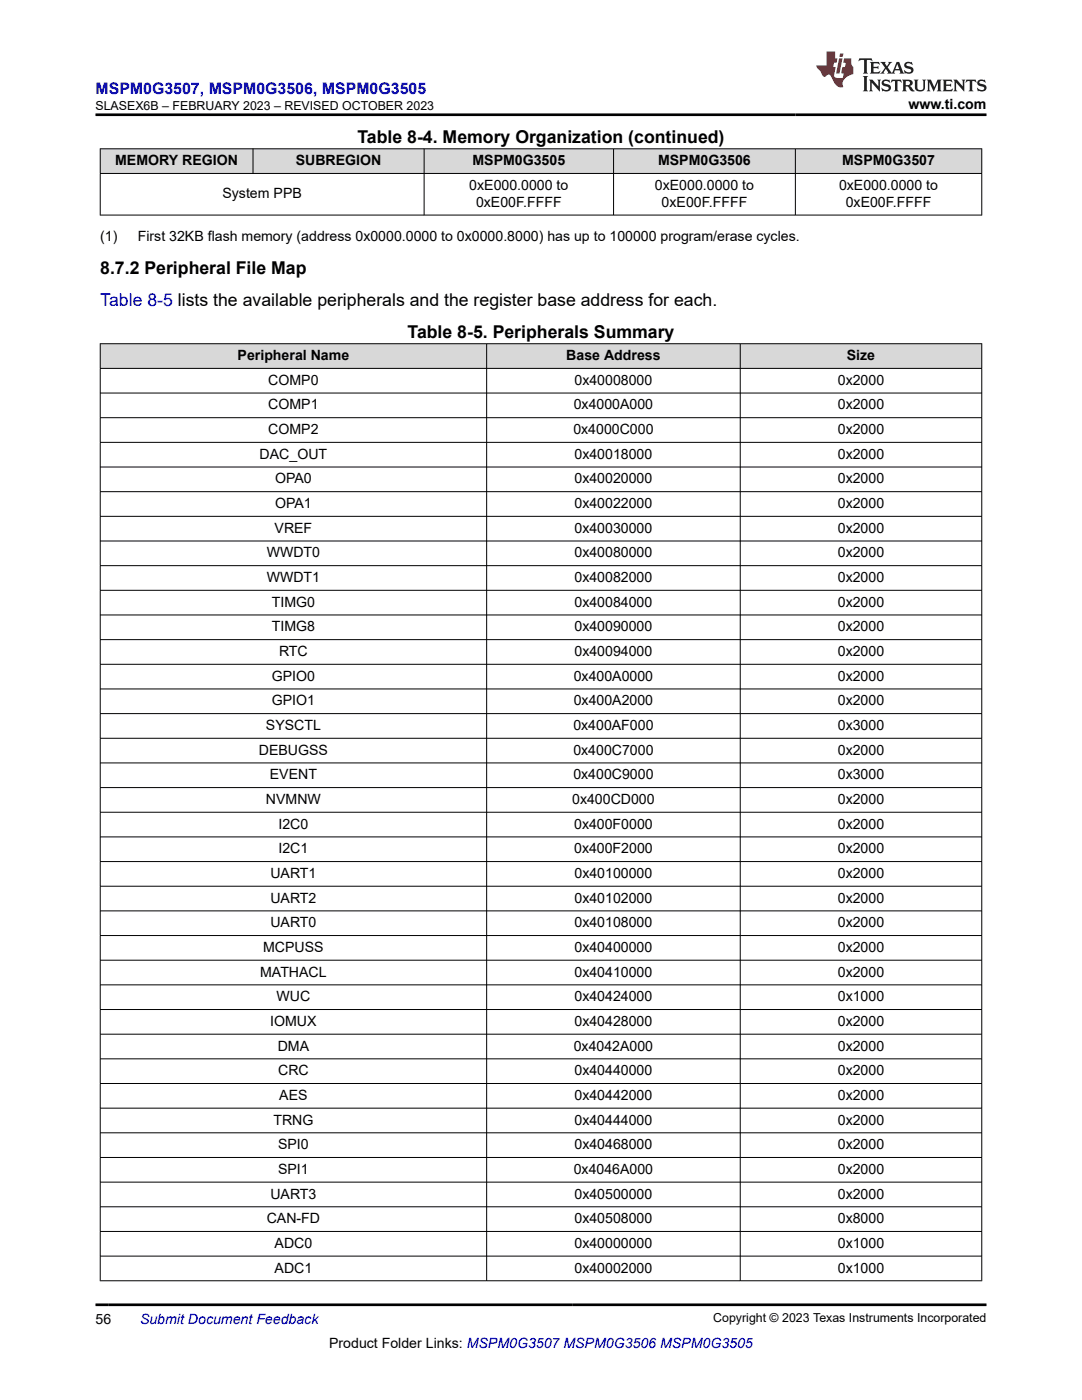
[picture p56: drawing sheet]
<svg xmlns="http://www.w3.org/2000/svg" width="216mm" height="279mm" viewBox="0 0 216 279" stroke-linecap="round" stroke-linejoin="round" font-family="sans-serif">
<defs><g id="words">
<g font-size="3.5">
<text x="71.3" y="28.5">Table 8-4. Memory Organization (continued)</text>
<text x="20" y="54.7">8.7.2 Peripheral File Map</text>
<text x="81.3" y="67.4">Table 8-5. Peripherals Summary</text>
</g>
<text font-size="3.5" fill="#00f" x="20" y="61.1">Table 8-5 lists the available peripherals and the register base address for each.</text>
<text font-size="3.2" fill="#00f" x="19" y="18.7">MSPM0G3507, MSPM0G3506, MSPM0G3505</text>
<g font-size="2.8">
<text x="181.3" y="21.8">www.ti.com</text>
<text x="23" y="33">MEMORY REGION</text>
<text x="59" y="33">SUBREGION</text>
<text x="94.3" y="33">MSPM0G3505</text>
<text x="131.3" y="33">MSPM0G3506</text>
<text x="168" y="33">MSPM0G3507</text>
<text x="44.4" y="39.6">System PPB</text>
<text x="93.6" y="37.9">0xE000.0000 to</text>
<text x="95" y="41.3">0xE00F.FFFF</text>
<text x="130.7" y="37.9">0xE000.0000 to</text>
<text x="132" y="41.3">0xE00F.FFFF</text>
<text x="167.4" y="37.9">0xE000.0000 to</text>
<text x="168.8" y="41.3">0xE00F.FFFF</text>
<text x="20" y="48.1">(1)</text>
<text x="27.5" y="48.1">First 32KB flash memory (address 0x0000.0000 to 0x0000.8000) has up to 100000 program/erase cycles.</text>
<text x="47.4" y="71.9">Peripheral Name</text>
<text x="113" y="71.9">Base Address</text>
<text x="169" y="71.9">Size</text>
<text x="53.5" y="76.8">COMP0</text>
<text x="114.6" y="76.8">0x40008000</text>
<text x="167.2" y="76.8">0x2000</text>
<text x="53.5" y="81.7">COMP1</text>
<text x="114.5" y="81.7">0x4000A000</text>
<text x="167.2" y="81.7">0x2000</text>
<text x="53.5" y="86.6">COMP2</text>
<text x="114.4" y="86.6">0x4000C000</text>
<text x="167.2" y="86.6">0x2000</text>
<text x="51.8" y="91.6">DAC_OUT</text>
<text x="114.6" y="91.6">0x40018000</text>
<text x="167.2" y="91.6">0x2000</text>
<text x="54.9" y="96.5">OPA0</text>
<text x="54.9" y="101.4">OPA1</text>
<text x="114.6" y="96.5">0x40020000</text>
<text x="114.6" y="101.4">0x40022000</text>
<text x="167.2" y="96.5">0x2000</text>
<text x="167.2" y="101.4">0x2000</text>
<text x="54.8" y="106.3">VREF</text>
<text x="114.6" y="106.3">0x40030000</text>
<text x="167.2" y="106.3">0x2000</text>
<text x="53.2" y="111.2">WWDT0</text>
<text x="114.6" y="111.2">0x40080000</text>
<text x="167.2" y="111.2">0x2000</text>
<text x="53.2" y="116.2">WWDT1</text>
<text x="114.6" y="116.2">0x40082000</text>
<text x="167.2" y="116.2">0x2000</text>
<text x="54.2" y="121.1">TIMG0</text>
<text x="114.6" y="121.1">0x40084000</text>
<text x="167.2" y="121.1">0x2000</text>
<text x="54.2" y="126">TIMG8</text>
<text x="55.7" y="130.9">RTC</text>
<text x="114.6" y="126">0x40090000</text>
<text x="114.6" y="130.9">0x40094000</text>
<text x="167.2" y="126">0x2000</text>
<text x="167.2" y="130.9">0x2000</text>
<text x="54.2" y="135.8">GPIO0</text>
<text x="114.5" y="135.8">0x400A0000</text>
<text x="167.2" y="135.8">0x2000</text>
<text x="54.2" y="140.8">GPIO1</text>
<text x="114.5" y="140.8">0x400A2000</text>
<text x="167.2" y="140.8">0x2000</text>
<text x="53.1" y="145.7">SYSCTL</text>
<text x="114.4" y="145.7">0x400AF000</text>
<text x="167.2" y="145.7">0x3000</text>
<text x="51.7" y="150.6">DEBUGSS</text>
<text x="53.8" y="155.5">EVENT</text>
<text x="114.4" y="150.6">0x400C7000</text>
<text x="114.4" y="155.5">0x400C9000</text>
<text x="167.2" y="150.6">0x2000</text>
<text x="167.2" y="155.5">0x3000</text>
<text x="53.1" y="160.5">NVMNW</text>
<text x="114.2" y="160.5">0x400CD000</text>
<text x="167.2" y="160.5">0x2000</text>
<text x="55.6" y="165.4">I2C0</text>
<text x="114.6" y="165.4">0x400F0000</text>
<text x="167.2" y="165.4">0x2000</text>
<text x="55.6" y="170.3">I2C1</text>
<text x="114.6" y="170.3">0x400F2000</text>
<text x="167.2" y="170.3">0x2000</text>
<text x="54" y="175.2">UART1</text>
<text x="114.6" y="175.2">0x40100000</text>
<text x="167.2" y="175.2">0x2000</text>
<text x="54" y="180.1">UART2</text>
<text x="54" y="185.1">UART0</text>
<text x="114.6" y="180.1">0x40102000</text>
<text x="114.6" y="185.1">0x40108000</text>
<text x="167.2" y="180.1">0x2000</text>
<text x="167.2" y="185.1">0x2000</text>
<text x="52.5" y="190">MCPUSS</text>
<text x="114.6" y="190">0x40400000</text>
<text x="167.2" y="190">0x2000</text>
<text x="51.9" y="194.9">MATHACL</text>
<text x="114.6" y="194.9">0x40410000</text>
<text x="167.2" y="194.9">0x2000</text>
<text x="55.2" y="199.8">WUC</text>
<text x="114.6" y="199.8">0x40424000</text>
<text x="167.2" y="199.8">0x1000</text>
<text x="53.9" y="204.7">IOMUX</text>
<text x="55.4" y="209.7">DMA</text>
<text x="114.5" y="209.7">0x4042A000</text>
<text x="114.6" y="204.7">0x40428000</text>
<text x="167.2" y="204.7">0x2000</text>
<text x="167.2" y="209.7">0x2000</text>
<text x="55.5" y="214.6">CRC</text>
<text x="114.6" y="214.6">0x40440000</text>
<text x="167.2" y="214.6">0x2000</text>
<text x="55.7" y="219.5">AES</text>
<text x="114.6" y="219.5">0x40442000</text>
<text x="167.2" y="219.5">0x2000</text>
<text x="54.6" y="224.4">TRNG</text>
<text x="114.6" y="224.4">0x40444000</text>
<text x="167.2" y="224.4">0x2000</text>
<text x="55.5" y="229.4">SPI0</text>
<text x="114.6" y="229.4">0x40468000</text>
<text x="167.2" y="229.4">0x2000</text>
<text x="54" y="239.2">UART3</text>
<text x="55.5" y="234.3">SPI1</text>
<text x="114.5" y="234.3">0x4046A000</text>
<text x="114.6" y="239.2">0x40500000</text>
<text x="167.2" y="234.3">0x2000</text>
<text x="167.2" y="239.2">0x2000</text>
<text x="53.2" y="244.1">CAN-FD</text>
<text x="114.6" y="244.1">0x40508000</text>
<text x="167.2" y="244.1">0x8000</text>
<text x="54.8" y="249">ADC0</text>
<text x="114.6" y="249">0x40000000</text>
<text x="167.2" y="249">0x1000</text>
<text x="54.8" y="254">ADC1</text>
<text x="114.6" y="254">0x40002000</text>
<text x="167.2" y="254">0x1000</text>
<text x="19" y="264.2">56</text>
<text x="65.7" y="269">Product Folder Links: MSPM0G3507 MSPM0G3506 MSPM0G3505</text>
</g>
<text font-size="2.8" fill="#00f" x="27.9" y="264.2">Submit Document Feedback</text>
<g font-size="2.5">
<text x="19" y="21.9">SLASEX6B – FEBRUARY 2023 – REVISED OCTOBER 2023</text>
<text x="142.3" y="263.9">Copyright © 2023 Texas Instruments Incorporated</text>
</g>
</g></defs>
<g fill="#d8d8d8">
<path d="M20 29.7h175.9v4.9h-175.9z" fill-rule="evenodd"/>
<path d="M20.1 29.8h30.3v4.8h-30.3z" fill-rule="evenodd"/>
<path d="M50.5 29.8h34.1v4.8h-34.1z" fill-rule="evenodd"/>
<path d="M84.7 29.8h37.7v4.8h-37.7z" fill-rule="evenodd"/>
<path d="M122.5 29.8h36.1v4.8h-36.1z" fill-rule="evenodd"/>
<path d="M158.8 29.8h37v4.8h-37z" fill-rule="evenodd"/>
</g>
<path d="M19.9 29.7h176.1M19.9 34.6h176.1M20 29.6v13.4M50.5 29.6v5.1M84.6 29.6v13.4M122.4 29.6v13.4M158.7 29.6v13.4M195.9 29.6v13.4M19.9 42.9h176.1" fill="none" stroke="#000" stroke-width=".2"/>
<g fill="#d8d8d8">
<path d="M20 68.6h175.9v4.9h-175.9z" fill-rule="evenodd"/>
<path d="M20.1 68.7h76.9v4.8h-76.9z" fill-rule="evenodd"/>
<path d="M97.2 68.7h50.4v4.8h-50.4z" fill-rule="evenodd"/>
<path d="M147.8 68.7h48v4.8h-48z" fill-rule="evenodd"/>
</g>
<g fill="none" stroke="#000" stroke-width=".2">
<path d="M19.9 68.6h176.1M19.9 73.5h176.1M19.9 78.4h176.1M20 68.5v187.2M97.1 68.5v187.2M147.7 68.5v187.2M195.9 68.5v187.2M19.9 83.4h176.1M19.9 88.3h176.1M19.9 93.2h176.1M19.9 98.1h176.1M19.9 103h176.1"/>
<path d="M19.9 108h176.1M19.9 112.9h176.1M19.9 117.8h176.1M19.9 122.7h176.1M19.9 127.7h176.1M19.9 132.6h176.1M19.9 137.5h176.1M19.9 142.4h176.1M19.9 147.3h176.1M19.9 152.3h176.1M19.9 157.2h176.1M19.9 162.1h176.1"/>
<path d="M19.9 167h176.1M19.9 171.9h176.1M19.9 176.9h176.1M19.9 181.8h176.1M19.9 186.7h176.1M19.9 191.6h176.1M19.9 196.6h176.1M19.9 201.5h176.1M19.9 206.4h176.1M19.9 211.3h176.1M19.9 216.2h176.1M19.9 221.2h176.1"/>
<path d="M19.9 226.1h176.1M19.9 231h176.1M19.9 235.9h176.1M19.9 240.8h176.1M19.9 245.8h176.1M19.9 250.7h176.1M19.9 255.6h176.1"/>
</g>
<path d="M171.5 11.6l-.2 .6 .5-.2h.6v.1v2.2l-.2 .4h1l-.2-.4v-2.2v-.1h.5l.5 .2-.1-.6zM173.6 12.4l.2 .3v1.6l-.2 .4h1.9l.1-.6a1.08 1.08 0 0 1-1.3 .2v-.7h.6l.4 .2v-.7l-.4 .2h-.6v-.5l.2-.2a1 1 0 0 1 1 .3l-.1-.5zM175.7 12.4l.9 1.1-1 1.2h.9l-.2-.2 .5-.8 .4 .8-.2 .2h1.6l-.2-.2 .2-.5h.9l.1 .5-.1 .2h.9l-.2-.4-.8-1.9h-.5l-.9 2.1-.9-1.1 .9-1h-.8l.2 .2-.4 .6-.4-.6 .2-.2zM179 12.8l.4 1h-.7zM180.7 12.5a.65 .65 0 0 0-.2 .7 .65 .65 0 0 0 .6 .5l.6 .1 .1 .3a.79 .79 0 0 1-.7 .4 .79 .79 0 0 1-.7-.5l.1 .7 .2-.1a.93 .93 0 0 0 1.1 0 .93 .93 0 0 0 .4-.9 1.46 1.46 0 0 0-1.2-.6l-.1-.3a1.09 1.09 0 0 1 1.2 .2l-.2-.6-.1 .1-.5-.2zM172.2 15.2l.2 .4v2.2l-.2 .4h1l-.2-.4v-2.2l.2-.4zM173.4 15.9l.2 .4v1.5l-.2 .4h.8l-.3-.4 .1-1.3 1.6 1.8v-2l.2-.4h-.7l.1 .2 .1 1.1-1.2-1.3zM176.2 16a.65 .65 0 0 0-.2 .8 .65 .65 0 0 0 .6 .4l.6 .2 .1 .2a.79 .79 0 0 1-.7 .4 .79 .79 0 0 1-.7-.5l.1 .7 .2-.1a.93 .93 0 0 0 1.1 .1 .93 .93 0 0 0 .4-1 1.46 1.46 0 0 0-1.2-.5l-.1-.4a1.09 1.09 0 0 1 1.2 .2l-.1-.6-.2 .1-.5-.1zM177.9 15.9l-.1 .6a.63 .63 0 0 1 .8-.3v1.6l-.3 .4h1l-.2-.4v-1.6a.66 .66 0 0 1 .8 .3l-.1-.6zM180 15.9l.2 .4v1.5l-.2 .4h1l-.2-.2-.1-.7h.5l.1 .2a.79 .79 0 0 0 1.2 .6l-1-.9a.61 .61 0 0 0 .6-.6 .61 .61 0 0 0-.5-.7zM180.8 16.2h.1a.47 .47 0 0 1 .5 .1 .47 .47 0 0 1 .1 .5l-.1 .1-.7 .1zM182.3 15.9l.2 .2a2.27 2.27 0 0 0 .4 2 1.04 1.04 0 0 0 1.7-.7v-1.3l.2-.2h-.8l.2 .4v1.1a.6 .6 0 0 1-.6 .6 .6 .6 0 0 1-.6-.6v-1.1l.3-.4zM184.9 15.9l.2 .4v1.5l-.2 .4h.8l-.3-.4v-1.4l.9 1.9 .9-1.9v1.4l-.3 .4h1l-.2-.4v-1.5l.2-.4h-.8l-.7 1.5-.6-1.5zM188.1 15.9l.2 .4v1.5l-.2 .4h1.9l.1-.6a1.09 1.09 0 0 1-1.3 .2v-.7h.6l.4 .2v-.6l-.4 .2h-.6v-.6l.2-.1a1.01 1.01 0 0 1 1 .3l-.1-.6zM190.2 15.9l.3 .4v1.5l-.3 .4h.8l-.2-.4v-1.3l1.6 1.8v-2l.2-.4h-.7l.2 .2v1.1l-1.2-1.3zM192.8 15.9l-.1 .6a.63 .63 0 0 1 .8-.3v1.6l-.3 .4h1l-.2-.4v-1.6a.66 .66 0 0 1 .8 .3l-.1-.6zM195.2 16a.65 .65 0 0 0-.2 .8 .65 .65 0 0 0 .6 .4l.6 .2 .2 .2a.79 .79 0 0 1-.7 .4 .79 .79 0 0 1-.7-.5l.1 .7 .2-.1a.93 .93 0 0 0 1 .1 .93 .93 0 0 0 .5-1 1.46 1.46 0 0 0-1.3-.5v-.4a1.09 1.09 0 0 1 1.2 .2l-.2-.6-.2 .1-.5-.1z" fill="#231f20"/>
<path d="M164.9 10.3v2.7h-2l.1 .4 .8 1a.95 .95 0 0 0 1 .9 .59 .59 0 0 1 .5-.4 .59 .59 0 0 1 .5 .3l.4 .8a1.59 1.59 0 0 0 2.1 1.4 1.61 1.61 0 0 1 1-2.3l1-.3-.1-1.5a1.59 1.59 0 0 1-.3-1.7h-1.5l-.2 .9h.6l-.2 .9h-.5l-.2 .9v.3l.4 .1-.1 .9h-.7a.73 .73 0 0 1-1-.7l.3-1.5h-.5l.1-.9h.5l.2-.9h-.5v-1.3zM167.4 11.6l-.6 3.1h.7l.6-3.1zM167.6 10.7l-.1 .6h.7l.1-.6z" fill="#ed1c24"/>
<path d="M19 22.9h177.8M19 260.4h177.8" fill="none" stroke="#000" stroke-width=".53"/>
<use href="#words"/>
</svg>
